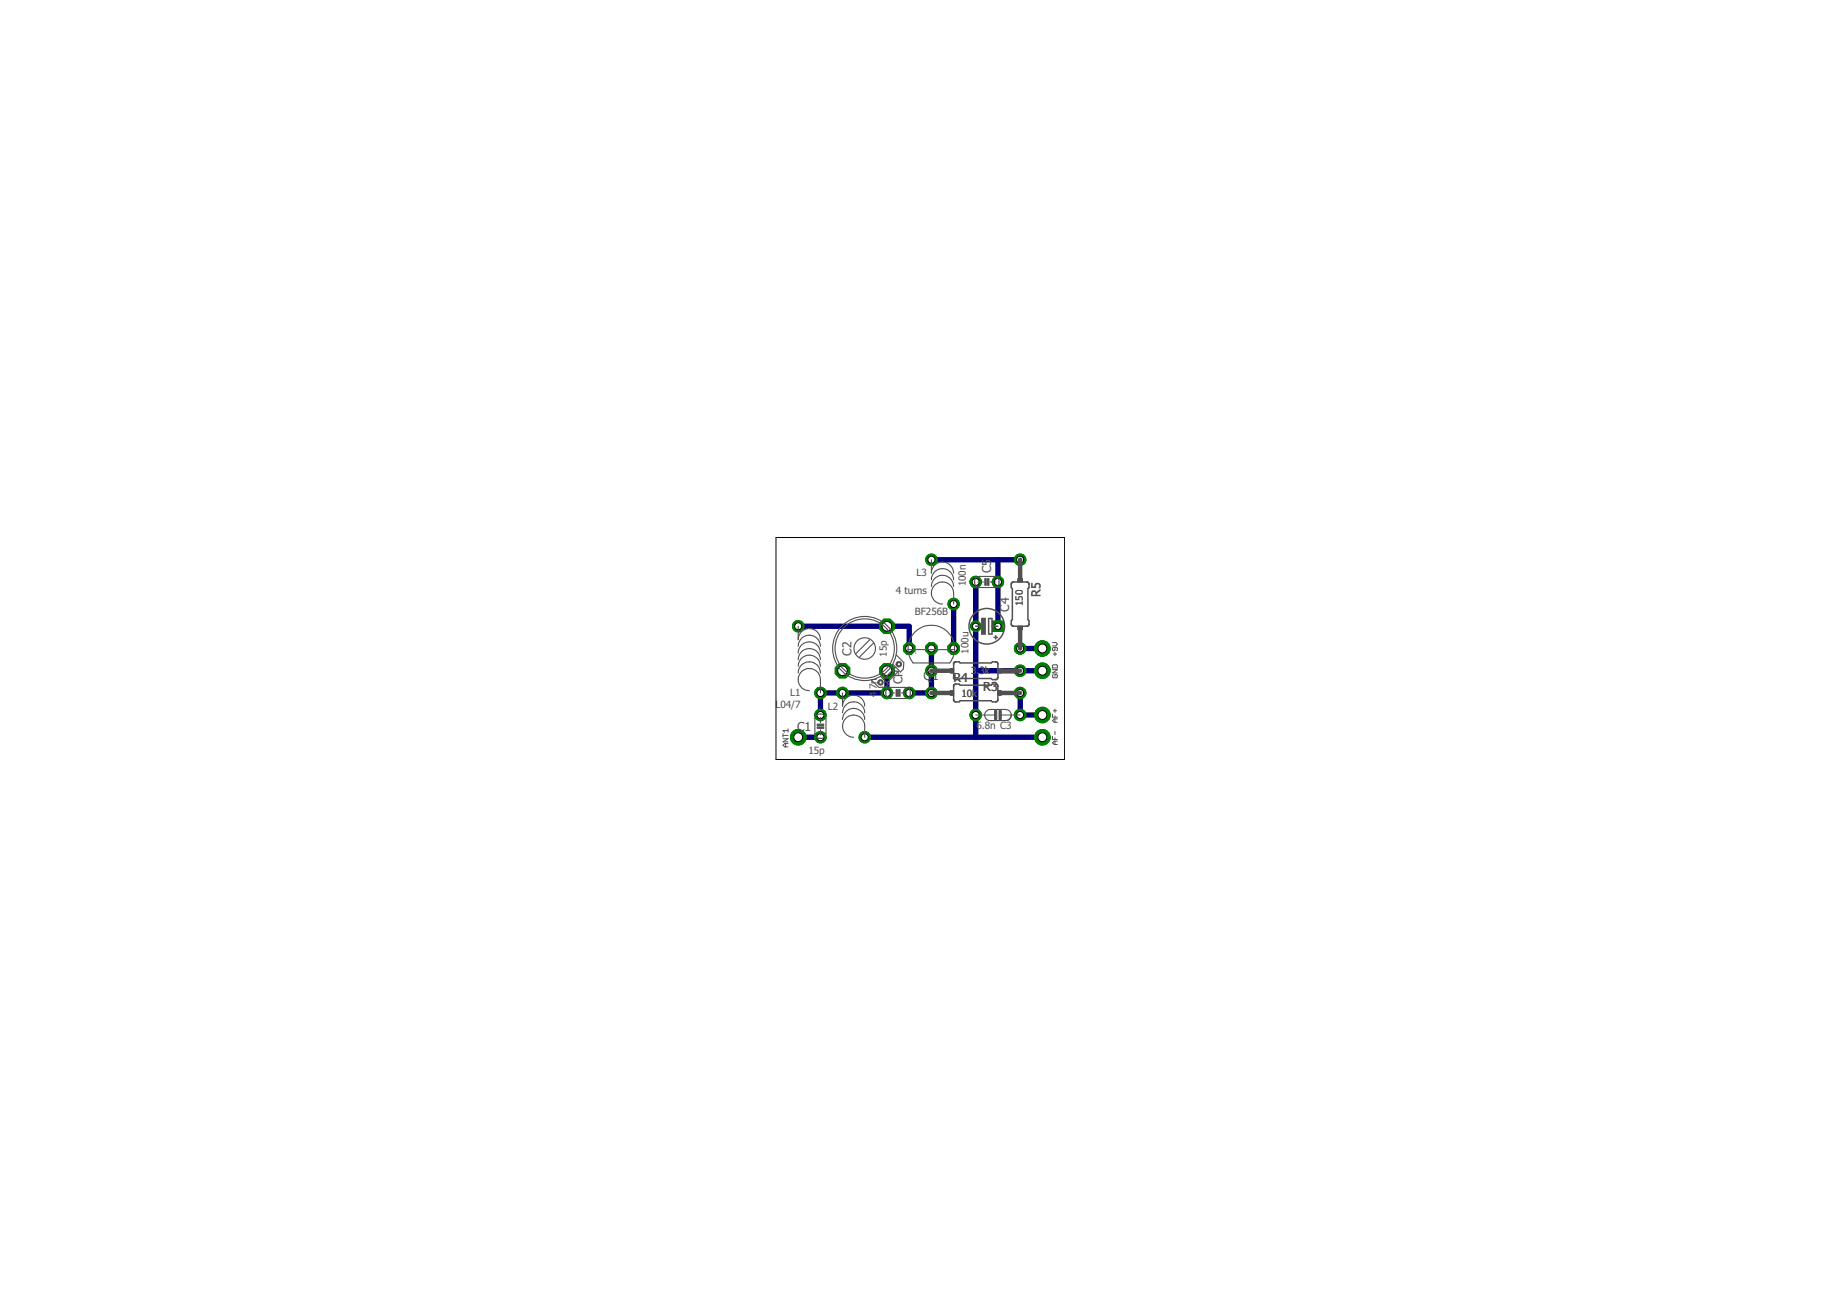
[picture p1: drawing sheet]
<svg xmlns="http://www.w3.org/2000/svg" width="210mm" height="148mm" viewBox="0 0 210 148" stroke-linecap="round" stroke-linejoin="round" font-family="sans-serif">
<defs><g id="words">
<g font-size="1.4" fill="#505050">
<text x="113.3" y="65.5" transform="rotate(-90 113.3 65.5)">C5</text>
<text x="115.3" y="69.9" transform="rotate(-90 115.3 69.9)">C4</text>
<text x="118.9" y="68.1" transform="rotate(-90 118.9 68.1)">R5</text>
<text x="97.3" y="74.9" transform="rotate(-90 97.3 74.9)">C2</text>
<text x="105.5" y="77.6">Q</text>
<text x="106.5" y="77.6">1</text>
<text x="109" y="77.9">R4</text>
<text x="91.1" y="83.5">C1</text>
<text x="103.1" y="78.1" transform="rotate(-90 103.1 78.1)">CP</text>
<text x="112.4" y="78.9">R3</text>
</g>
<g font-size="1.1" fill="#505050">
<text x="104.7" y="65.8">L3</text>
<text x="102.4" y="67.9">4 turns</text>
<text x="104.5" y="70.3">BF256B</text>
<text x="110.4" y="67" transform="rotate(-90 110.4 67)">100n</text>
<text x="116.9" y="69.2" transform="rotate(-90 116.9 69.2)">150</text>
<text x="101.3" y="75" transform="rotate(-90 101.3 75)">15p</text>
<text x="110.7" y="74.7" transform="rotate(-90 110.7 74.7)">100u</text>
<text x="111" y="76.9">3</text>
<text x="111.6" y="76.9">.3k</text>
<text x="88.6" y="80.8">L04/7</text>
<text x="90.3" y="79.6">L1</text>
<text x="94.6" y="81.1">L2</text>
<text x="100.2" y="79.7" transform="rotate(-90 100.2 79.7)">4</text>
<text x="100.2" y="79" transform="rotate(-90 100.2 79)">.7n</text>
<text x="109.9" y="79.6">10k</text>
<text x="111.6" y="83.3">6.8n C3</text>
<text x="92.4" y="86.2">15p</text>
</g>
<text font-size=".4" fill="#505050" x="104.5" y="74.7">1</text>
</g></defs>
<path d="M91.2 71.5h12.7v2.6M101.3 76.6v2.6h-7.6v2.5M106.4 74.1v5.1h-2.5M106.4 63.9h10.2M109 69v5.1M111.5 66.5v17.7M111.5 76.6h7.6M114 63.9v7.6M116.6 79.2v2.5h2.5M116.6 74.1h2.5M91.2 84.2h2.5M98.8 84.2h20.3" fill="none" stroke="#000080" stroke-width=".61"/>
<circle cx="119.1" cy="74.1" r=".89" fill="#008000" stroke="#008000" stroke-width=".11"/>
<circle cx="119.1" cy="74.1" r=".51" fill="#fff" stroke="#000" stroke-width=".11"/>
<circle cx="119.1" cy="81.7" r=".89" fill="#008000" stroke="#008000" stroke-width=".11"/>
<circle cx="119.1" cy="81.7" r=".51" fill="#fff" stroke="#000" stroke-width=".11"/>
<circle cx="119.1" cy="84.2" r=".89" fill="#008000" stroke="#008000" stroke-width=".11"/>
<circle cx="119.1" cy="84.2" r=".51" fill="#fff" stroke="#000" stroke-width=".11"/>
<circle cx="91.2" cy="84.2" r=".89" fill="#008000" stroke="#008000" stroke-width=".11"/>
<circle cx="91.2" cy="84.2" r=".51" fill="#fff" stroke="#000" stroke-width=".11"/>
<circle cx="93.7" cy="84.2" r=".66" fill="#008000" stroke="#008000" stroke-width=".11"/>
<circle cx="93.7" cy="84.2" r=".4" fill="#fff" stroke="#000" stroke-width=".11"/>
<circle cx="93.7" cy="81.7" r=".66" fill="#008000" stroke="#008000" stroke-width=".11"/>
<circle cx="93.7" cy="81.7" r=".4" fill="#fff" stroke="#000" stroke-width=".11"/>
<circle cx="96.3" cy="76.6" r=".89" fill="#008000" stroke="#008000" stroke-width=".11"/>
<circle cx="96.3" cy="76.6" r=".55" fill="#fff" stroke="#000" stroke-width=".11"/>
<circle cx="101.3" cy="76.6" r=".89" fill="#008000" stroke="#008000" stroke-width=".11"/>
<circle cx="101.3" cy="76.6" r=".55" fill="#fff" stroke="#000" stroke-width=".11"/>
<circle cx="101.3" cy="71.5" r=".89" fill="#008000" stroke="#008000" stroke-width=".11"/>
<circle cx="101.3" cy="71.5" r=".55" fill="#fff" stroke="#000" stroke-width=".11"/>
<circle cx="111.5" cy="81.7" r=".66" fill="#008000" stroke="#008000" stroke-width=".11"/>
<circle cx="111.5" cy="81.7" r=".4" fill="#fff" stroke="#000" stroke-width=".11"/>
<circle cx="116.6" cy="81.7" r=".66" fill="#008000" stroke="#008000" stroke-width=".11"/>
<circle cx="116.6" cy="81.7" r=".4" fill="#fff" stroke="#000" stroke-width=".11"/>
<circle cx="111.5" cy="71.5" r=".59" fill="#008000" stroke="#008000" stroke-width=".11"/>
<circle cx="111.5" cy="71.5" r=".36" fill="#fff" stroke="#000" stroke-width=".11"/>
<path d="M113.4 71h1.2v1.1h-1.2z" fill="#008000" stroke="#008000" stroke-width=".11"/>
<circle cx="114" cy="71.5" r=".36" fill="#fff" stroke="#000" stroke-width=".11"/>
<circle cx="111.5" cy="66.5" r=".66" fill="#008000" stroke="#008000" stroke-width=".11"/>
<circle cx="111.5" cy="66.5" r=".4" fill="#fff" stroke="#000" stroke-width=".11"/>
<circle cx="114" cy="66.5" r=".66" fill="#008000" stroke="#008000" stroke-width=".11"/>
<circle cx="114" cy="66.5" r=".4" fill="#fff" stroke="#000" stroke-width=".11"/>
<circle cx="101.3" cy="79.2" r=".66" fill="#008000" stroke="#008000" stroke-width=".11"/>
<circle cx="101.3" cy="79.2" r=".4" fill="#fff" stroke="#000" stroke-width=".11"/>
<circle cx="103.9" cy="79.2" r=".66" fill="#008000" stroke="#008000" stroke-width=".11"/>
<circle cx="103.9" cy="79.2" r=".4" fill="#fff" stroke="#000" stroke-width=".11"/>
<circle cx="93.7" cy="79.2" r=".66" fill="#008000" stroke="#008000" stroke-width=".11"/>
<circle cx="93.7" cy="79.2" r=".4" fill="#fff" stroke="#000" stroke-width=".11"/>
<circle cx="91.2" cy="71.5" r=".66" fill="#008000" stroke="#008000" stroke-width=".11"/>
<circle cx="91.2" cy="71.5" r=".4" fill="#fff" stroke="#000" stroke-width=".11"/>
<circle cx="98.8" cy="84.2" r=".66" fill="#008000" stroke="#008000" stroke-width=".11"/>
<circle cx="98.8" cy="84.2" r=".4" fill="#fff" stroke="#000" stroke-width=".11"/>
<circle cx="96.3" cy="79.2" r=".66" fill="#008000" stroke="#008000" stroke-width=".11"/>
<circle cx="96.3" cy="79.2" r=".4" fill="#fff" stroke="#000" stroke-width=".11"/>
<circle cx="109" cy="69" r=".66" fill="#008000" stroke="#008000" stroke-width=".11"/>
<circle cx="109" cy="69" r=".4" fill="#fff" stroke="#000" stroke-width=".11"/>
<circle cx="106.4" cy="63.9" r=".66" fill="#008000" stroke="#008000" stroke-width=".11"/>
<circle cx="106.4" cy="63.9" r=".4" fill="#fff" stroke="#000" stroke-width=".11"/>
<circle cx="109" cy="74.1" r=".71" fill="#008000" stroke="#008000" stroke-width=".11"/>
<circle cx="109" cy="74.1" r=".4" fill="#fff" stroke="#000" stroke-width=".11"/>
<circle cx="103.9" cy="74.1" r=".71" fill="#008000" stroke="#008000" stroke-width=".11"/>
<circle cx="103.9" cy="74.1" r=".4" fill="#fff" stroke="#000" stroke-width=".11"/>
<circle cx="106.4" cy="74.1" r=".71" fill="#008000" stroke="#008000" stroke-width=".11"/>
<circle cx="106.4" cy="74.1" r=".4" fill="#fff" stroke="#000" stroke-width=".11"/>
<circle cx="116.6" cy="76.6" r=".66" fill="#008000" stroke="#008000" stroke-width=".11"/>
<circle cx="116.6" cy="76.6" r=".4" fill="#fff" stroke="#000" stroke-width=".11"/>
<circle cx="106.4" cy="76.6" r=".66" fill="#008000" stroke="#008000" stroke-width=".11"/>
<circle cx="106.4" cy="76.6" r=".4" fill="#fff" stroke="#000" stroke-width=".11"/>
<circle cx="106.4" cy="79.2" r=".66" fill="#008000" stroke="#008000" stroke-width=".11"/>
<circle cx="106.4" cy="79.2" r=".4" fill="#fff" stroke="#000" stroke-width=".11"/>
<circle cx="116.6" cy="79.2" r=".66" fill="#008000" stroke="#008000" stroke-width=".11"/>
<circle cx="116.6" cy="79.2" r=".4" fill="#fff" stroke="#000" stroke-width=".11"/>
<circle cx="116.6" cy="63.9" r=".66" fill="#008000" stroke="#008000" stroke-width=".11"/>
<circle cx="116.6" cy="63.9" r=".4" fill="#fff" stroke="#000" stroke-width=".11"/>
<circle cx="116.6" cy="74.1" r=".66" fill="#008000" stroke="#008000" stroke-width=".11"/>
<circle cx="116.6" cy="74.1" r=".4" fill="#fff" stroke="#000" stroke-width=".11"/>
<circle cx="119.1" cy="76.6" r=".89" fill="#008000" stroke="#008000" stroke-width=".11"/>
<circle cx="119.1" cy="76.6" r=".51" fill="#fff" stroke="#000" stroke-width=".11"/>
<circle cx="119.1" cy="74.1" r=".89" fill="#008000" stroke="#008000" stroke-width=".11"/>
<circle cx="119.1" cy="74.1" r=".51" fill="#fff" stroke="#000" stroke-width=".11"/>
<circle cx="119.1" cy="81.7" r=".89" fill="#008000" stroke="#008000" stroke-width=".11"/>
<circle cx="119.1" cy="81.7" r=".51" fill="#fff" stroke="#000" stroke-width=".11"/>
<circle cx="119.1" cy="84.2" r=".89" fill="#008000" stroke="#008000" stroke-width=".11"/>
<circle cx="119.1" cy="84.2" r=".51" fill="#fff" stroke="#000" stroke-width=".11"/>
<circle cx="91.2" cy="84.2" r=".89" fill="#008000" stroke="#008000" stroke-width=".11"/>
<circle cx="91.2" cy="84.2" r=".51" fill="#fff" stroke="#000" stroke-width=".11"/>
<circle cx="93.7" cy="84.2" r=".66" fill="#008000" stroke="#008000" stroke-width=".11"/>
<circle cx="93.7" cy="84.2" r=".4" fill="#fff" stroke="#000" stroke-width=".11"/>
<circle cx="93.7" cy="81.7" r=".66" fill="#008000" stroke="#008000" stroke-width=".11"/>
<circle cx="93.7" cy="81.7" r=".4" fill="#fff" stroke="#000" stroke-width=".11"/>
<circle cx="96.3" cy="76.6" r=".89" fill="#008000" stroke="#008000" stroke-width=".11"/>
<circle cx="96.3" cy="76.6" r=".55" fill="#fff" stroke="#000" stroke-width=".11"/>
<circle cx="101.3" cy="76.6" r=".89" fill="#008000" stroke="#008000" stroke-width=".11"/>
<circle cx="101.3" cy="76.6" r=".55" fill="#fff" stroke="#000" stroke-width=".11"/>
<circle cx="101.3" cy="71.5" r=".89" fill="#008000" stroke="#008000" stroke-width=".11"/>
<circle cx="101.3" cy="71.5" r=".55" fill="#fff" stroke="#000" stroke-width=".11"/>
<circle cx="111.5" cy="81.7" r=".66" fill="#008000" stroke="#008000" stroke-width=".11"/>
<circle cx="111.5" cy="81.7" r=".4" fill="#fff" stroke="#000" stroke-width=".11"/>
<circle cx="116.6" cy="81.7" r=".66" fill="#008000" stroke="#008000" stroke-width=".11"/>
<circle cx="116.6" cy="81.7" r=".4" fill="#fff" stroke="#000" stroke-width=".11"/>
<circle cx="111.5" cy="71.5" r=".59" fill="#008000" stroke="#008000" stroke-width=".11"/>
<circle cx="111.5" cy="71.5" r=".36" fill="#fff" stroke="#000" stroke-width=".11"/>
<path d="M113.4 71h1.2v1.1h-1.2z" fill="#008000" stroke="#008000" stroke-width=".11"/>
<circle cx="114" cy="71.5" r=".36" fill="#fff" stroke="#000" stroke-width=".11"/>
<circle cx="111.5" cy="66.5" r=".66" fill="#008000" stroke="#008000" stroke-width=".11"/>
<circle cx="111.5" cy="66.5" r=".4" fill="#fff" stroke="#000" stroke-width=".11"/>
<circle cx="114" cy="66.5" r=".66" fill="#008000" stroke="#008000" stroke-width=".11"/>
<circle cx="114" cy="66.5" r=".4" fill="#fff" stroke="#000" stroke-width=".11"/>
<circle cx="101.3" cy="79.2" r=".66" fill="#008000" stroke="#008000" stroke-width=".11"/>
<circle cx="101.3" cy="79.2" r=".4" fill="#fff" stroke="#000" stroke-width=".11"/>
<circle cx="103.9" cy="79.2" r=".66" fill="#008000" stroke="#008000" stroke-width=".11"/>
<circle cx="103.9" cy="79.2" r=".4" fill="#fff" stroke="#000" stroke-width=".11"/>
<circle cx="93.7" cy="79.2" r=".66" fill="#008000" stroke="#008000" stroke-width=".11"/>
<circle cx="93.7" cy="79.2" r=".4" fill="#fff" stroke="#000" stroke-width=".11"/>
<circle cx="91.2" cy="71.5" r=".66" fill="#008000" stroke="#008000" stroke-width=".11"/>
<circle cx="91.2" cy="71.5" r=".4" fill="#fff" stroke="#000" stroke-width=".11"/>
<circle cx="98.8" cy="84.2" r=".66" fill="#008000" stroke="#008000" stroke-width=".11"/>
<circle cx="98.8" cy="84.2" r=".4" fill="#fff" stroke="#000" stroke-width=".11"/>
<circle cx="96.3" cy="79.2" r=".66" fill="#008000" stroke="#008000" stroke-width=".11"/>
<circle cx="96.3" cy="79.2" r=".4" fill="#fff" stroke="#000" stroke-width=".11"/>
<circle cx="109" cy="69" r=".66" fill="#008000" stroke="#008000" stroke-width=".11"/>
<circle cx="109" cy="69" r=".4" fill="#fff" stroke="#000" stroke-width=".11"/>
<circle cx="106.4" cy="63.9" r=".66" fill="#008000" stroke="#008000" stroke-width=".11"/>
<circle cx="106.4" cy="63.9" r=".4" fill="#fff" stroke="#000" stroke-width=".11"/>
<circle cx="109" cy="74.1" r=".71" fill="#008000" stroke="#008000" stroke-width=".11"/>
<circle cx="109" cy="74.1" r=".4" fill="#fff" stroke="#000" stroke-width=".11"/>
<circle cx="103.9" cy="74.1" r=".71" fill="#008000" stroke="#008000" stroke-width=".11"/>
<circle cx="103.9" cy="74.1" r=".4" fill="#fff" stroke="#000" stroke-width=".11"/>
<circle cx="106.4" cy="74.1" r=".71" fill="#008000" stroke="#008000" stroke-width=".11"/>
<circle cx="106.4" cy="74.1" r=".4" fill="#fff" stroke="#000" stroke-width=".11"/>
<circle cx="116.6" cy="76.6" r=".66" fill="#008000" stroke="#008000" stroke-width=".11"/>
<circle cx="116.6" cy="76.6" r=".4" fill="#fff" stroke="#000" stroke-width=".11"/>
<circle cx="106.4" cy="76.6" r=".66" fill="#008000" stroke="#008000" stroke-width=".11"/>
<circle cx="106.4" cy="76.6" r=".4" fill="#fff" stroke="#000" stroke-width=".11"/>
<circle cx="106.4" cy="79.2" r=".66" fill="#008000" stroke="#008000" stroke-width=".11"/>
<circle cx="106.4" cy="79.2" r=".4" fill="#fff" stroke="#000" stroke-width=".11"/>
<circle cx="116.6" cy="79.2" r=".66" fill="#008000" stroke="#008000" stroke-width=".11"/>
<circle cx="116.6" cy="79.2" r=".4" fill="#fff" stroke="#000" stroke-width=".11"/>
<circle cx="116.6" cy="63.9" r=".66" fill="#008000" stroke="#008000" stroke-width=".11"/>
<circle cx="116.6" cy="63.9" r=".4" fill="#fff" stroke="#000" stroke-width=".11"/>
<circle cx="116.6" cy="74.1" r=".66" fill="#008000" stroke="#008000" stroke-width=".11"/>
<circle cx="116.6" cy="74.1" r=".4" fill="#fff" stroke="#000" stroke-width=".11"/>
<circle cx="119.1" cy="76.6" r=".89" fill="#008000" stroke="#008000" stroke-width=".11"/>
<circle cx="119.1" cy="76.6" r=".51" fill="#fff" stroke="#000" stroke-width=".11"/>
<g fill="none" stroke="#505050" stroke-width=".11">
<path d="M101.6 79.2h.6M103 79.2h.6M111.7 66.5h.7M113.1 66.5h.7M120.3 76l.1-.1h.3l.1 .1v.3h-.5zM120.3 73.4h.3l.2 .2-.2 .2h-.3M120.3 76.5h.5l-.5 .4h.5M120.4 77.1l-.1 .1 .1 .2h.3l.1-.2-.3-.1v.2M120.4 74.7h.3M120.5 74v.3h-.2l.1-.3h.3l.1 .1-.1 .2M120.5 74.5v.4M89.5 84.4h.5l-.5 .4h.5"/>
<path d="M89.5 84h.5M89.5 83.8v.4M89.8 84.9v.4M90 84.9h-.3l-.2 .2 .2 .2h.3M90 83.5h-.5l.2 .2M90 83.3v.4M93.7 81.9v.7M93.7 83.4v.6M111.5 81.7h2.1M114.4 81.7h2.2M120.3 81.6v.3h.5M120.3 84.1v.4h.5"/>
<path d="M120.4 81.2h.3M120.5 81v.4M120.5 81.8v.1M120.5 82.1v.4M120.5 83.5v.4M120.5 84.3v.2M120.5 84.7v.3M120.8 82.1h-.3l-.2 .2 .2 .2h.3M120.8 84.7h-.3l-.2 .2 .2 .1h.3"/>
</g>
<g fill="none" stroke="#505050" stroke-width=".13">
<path d="M91.2 71.5v1.6a1.27 1.27 0 0 1 1.3-1.3 1.27 1.27 0 0 1 1.2 1.3M91.2 73.8a1.27 1.27 0 0 1 1.3-1.2 1.27 1.27 0 0 1 1.2 1.2M91.2 74.6a1.27 1.27 0 0 1 1.3-1.3 1.27 1.27 0 0 1 1.2 1.3M91.2 75.4a1.27 1.27 0 0 1 1.3-1.3 1.27 1.27 0 0 1 1.2 1.3M91.2 76.1a1.27 1.27 0 0 1 1.3-1.3 1.27 1.27 0 0 1 1.2 1.3M91.2 76.9a1.27 1.27 0 0 1 1.3-1.3 1.27 1.27 0 0 1 1.2 1.3M92.5 78.9a1.27 1.27 0 0 1-1.3-1.3 1.27 1.27 0 0 1 1.3-1.2 1.27 1.27 0 0 1 1.2 1.2v1.6M96.3 79.2v1.5a1.27 1.27 0 0 1 1.2-1.3 1.27 1.27 0 0 1 1.3 1.3M99.4 73l-1.6 1.7M99.8 73.4l-1.6 1.7M100.6 77.3l.9 .9-.3 .3h-.8l-.8-.8M101.3 78.8l.4-.3h1.8a.65 .65 0 0 1 .5 .7 .65 .65 0 0 1-.5 .6h-1.8a.65 .65 0 0 1-.4-1z"/>
<path d="M102.3 76.2l-1.4 1.4M102.4 74.8l.9 .9-.1 .7-.3 .4-.9-.9M102.7 76.7l-1.4 1.3M103.8 74.2a2.66 2.66 0 0 1 2.6-2.8 2.66 2.66 0 0 1 2.7 2.8M103.8 74.2l.1 .7 .4 .8h4.2l.3-.5M103.8 74.2h5.3M106.4 63.9v1.6a1.27 1.27 0 0 1 1.3-1.3 1.27 1.27 0 0 1 1.3 1.3M106.4 66.2a1.27 1.27 0 0 1 1.3-1.2 1.27 1.27 0 0 1 1.3 1.2M106.4 67a1.27 1.27 0 0 1 1.3-1.3 1.27 1.27 0 0 1 1.3 1.3M107.7 69a1.27 1.27 0 0 1-1.3-1.3 1.27 1.27 0 0 1 1.3-1.2 1.27 1.27 0 0 1 1.3 1.3v1.2M109.1 74.2l-.3 1M111.5 66l.4-.2h1.7a.65 .65 0 0 1 .6 .7 .65 .65 0 0 1-.6 .6h-1.7a.67 .67 0 0 1-.4-1.1z"/>
<path d="M93.3 81.7a.67 .67 0 0 1 1.1 .4v1.7a.65 .65 0 0 1-.7 .5 .65 .65 0 0 1-.6-.5v-1.7zM96.3 81.4a1.27 1.27 0 0 1 1.2-1.2 1.27 1.27 0 0 1 1.3 1.2M96.3 82.2a1.27 1.27 0 0 1 1.2-1.3 1.27 1.27 0 0 1 1.3 1.3M97.5 84.2a1.26 1.26 0 0 1-1.2-1.2 1.26 1.26 0 0 1 1.2-1.3 1.26 1.26 0 0 1 1.3 1.3v1.2M112.8 81.2l.3-.2h1.8a.63 .63 0 0 1 .6 .7 .63 .63 0 0 1-.6 .6h-1.8a.63 .63 0 0 1-.6-.4 .63 .63 0 0 1 .3-.7z"/>
<circle cx="98.8" cy="74.1" r="3.7"/>
<circle cx="98.8" cy="74.1" r="3.4"/>
<circle cx="98.8" cy="74.1" r="1.23"/>
</g>
<g fill="#505050" stroke="#505050" stroke-width=".11">
<path d="M93.4 82.7h.7v.2h-.7z"/>
<path d="M93.4 83h.7v.2h-.7z"/>
<path d="M114.2 81.2h.2v1h-.2z"/>
<path d="M113.6 81.2h.3v1h-.3z"/>
<path d="M112.2 70.7h.3v1.6h-.3z"/>
<path d="M112.8 66.1h.2v.8h-.2z"/>
<path d="M112.5 66.1h.2v.8h-.2z"/>
<path d="M102.7 78.8h.1v.7h-.1z"/>
<path d="M102.4 78.8h.2v.7h-.2z"/>
<path d="M108.6 76.4h.4v.5h-.4z"/>
<path d="M114 76.4h.4v.5h-.4z"/>
<path d="M114 78.9h.4v.5h-.4z"/>
<path d="M108.6 78.9h.4v.5h-.4z"/>
<path d="M116.3 71.5h.5v.4h-.5z"/>
<path d="M116.3 66.1h.5v.4h-.5z"/>
</g>
<g fill="#505050" stroke="#505050" stroke-width=".11">
<path d="M100.3 77.8a.32 .32 0 0 1 .6 0 .32 .32 0 0 1-.2 .5 .32 .32 0 0 1-.4-.3h.1a.19 .19 0 0 1 .2-.2 .19 .19 0 0 1 .2 .2 .19 .19 0 0 1-.3 .1l-.1-.1h-.1z" fill-rule="evenodd"/>
<path d="M102.4 75.7a.32 .32 0 0 1 .5 0 .32 .32 0 0 1-.1 .5 .32 .32 0 0 1-.4-.3h.1a.2 .2 0 0 1 .2-.2 .2 .2 0 0 1 .2 .1 .2 .2 0 0 1-.1 .2 .2 .2 0 0 1-.2 .1l-.1-.2h-.1z" fill-rule="evenodd"/>
</g>
<g fill="none" stroke="#505050" stroke-width=".17">
<path d="M109 75.7a.62 .62 0 0 1 .7 0h3.6a.65 .65 0 0 1 .7 0v1.7v.2h-.2h-.4l-.1-.1h-3.6l-.1 .1h-.5l-.1-.1v-1.7zM109 78.2a.62 .62 0 0 1 .7 .1h3.6a.65 .65 0 0 1 .7-.1v1.7v.2l-.2 .1h-.4l-.1-.1h-3.6l-.1 .1h-.5l-.1-.2v-1.7zM111.5 71.5h.7M112.2 70.7h.4v1.7h-.4zM113 70.7h.3v1.7h-.3zM113.3 71.5h.7M113.6 72.8h.4M113.8 72.6v.4M115.6 66.5h1.7l.3 .1v.5l-.1 .1v3.6l.1 .1v.4l-.2 .2h-1.6l-.2-.1-.1-.5 .2-.1v-3.6l-.2-.1z"/>
<circle cx="112.8" cy="71.5" r="2.03"/>
</g>
<path d="M106.4 76.6h2.2M106.4 79.2h2.2M114.4 76.6h2.2M114.4 79.2h2.2M116.6 63.9v2.2M116.6 71.9v2.2" fill="none" stroke="#505050" stroke-width=".51"/>
<path d="M88.7 61.4h32.9v25.4h-32.9z" fill="none" stroke="#000" stroke-width=".11"/>
<use href="#words"/>
</svg>
